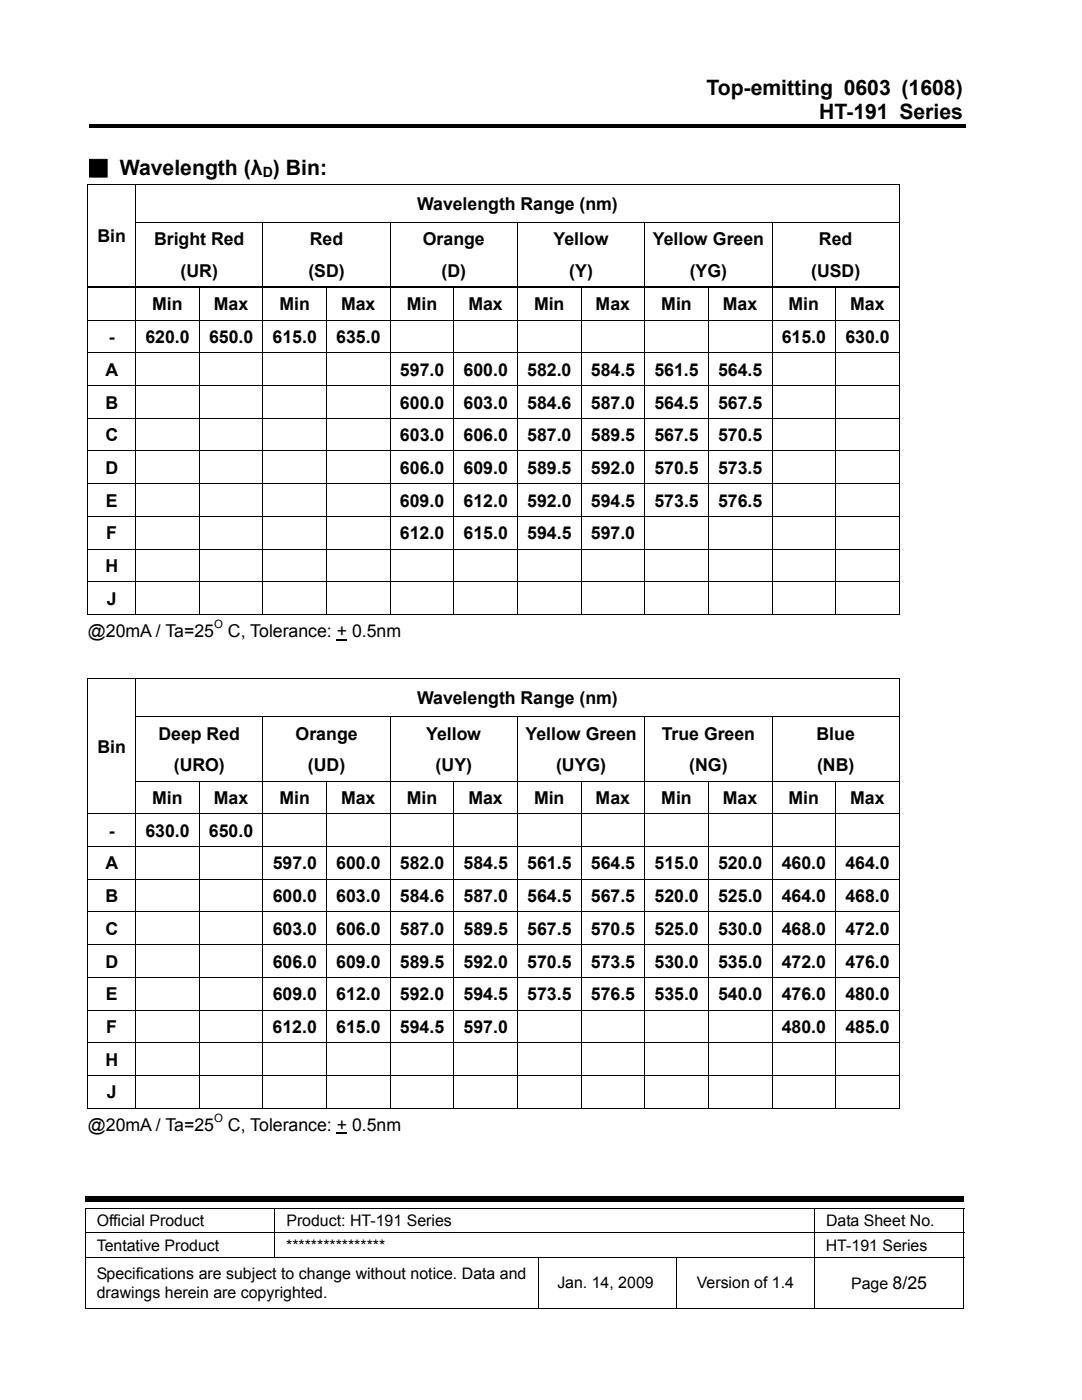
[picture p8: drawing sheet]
<svg xmlns="http://www.w3.org/2000/svg" width="216mm" height="279mm" viewBox="0 0 216 279" stroke-linecap="round" stroke-linejoin="round" font-family="sans-serif">
<defs><g id="words">
<g font-size="4.2">
<text x="140.9" y="18.9">Top-emitting 0603 (1608)</text>
<text x="163.5" y="23.8">HT-191 Series</text>
<text x="17.5" y="34.9">▓ Wavelength (λ ) Bin:</text>
</g>
<g font-size="3.5">
<text x="83.2" y="41.9">Wavelength Range (nm)</text>
<text x="19.5" y="48.3">Bin</text>
<text x="30.7" y="48.9">Bright Red</text>
<text x="61.8" y="48.9">Red</text>
<text x="84.4" y="48.9">Orange</text>
<text x="110.5" y="48.9">Yellow</text>
<text x="130.3" y="48.9">Yellow Green</text>
<text x="163.4" y="48.9">Red</text>
<text x="36" y="55.2">(UR)</text>
<text x="61.5" y="55.2">(SD)</text>
<text x="88.1" y="55.2">(D)</text>
<text x="113.6" y="55.2">(Y)</text>
<text x="137.6" y="55.2">(YG)</text>
<text x="161.9" y="55.2">(USD)</text>
<text x="30.4" y="62">Min</text>
<text x="42.7" y="62">Max</text>
<text x="55.8" y="62">Min</text>
<text x="68.1" y="62">Max</text>
<text x="81.2" y="62">Min</text>
<text x="93.5" y="62">Max</text>
<text x="106.6" y="62">Min</text>
<text x="118.8" y="62">Max</text>
<text x="132" y="62">Min</text>
<text x="144.2" y="62">Max</text>
<text x="157.3" y="62">Min</text>
<text x="169.6" y="62">Max</text>
<text x="21.7" y="68.5">-</text>
<text x="29" y="68.5">620.0</text>
<text x="41.7" y="68.5">650.0</text>
<text x="54.4" y="68.5">615.0</text>
<text x="67.1" y="68.5">635.0</text>
<text x="156" y="68.5">615.0</text>
<text x="168.7" y="68.5">630.0</text>
<text x="21" y="75">A</text>
<text x="79.8" y="75">597.0</text>
<text x="92.5" y="75">600.0</text>
<text x="105.2" y="75">582.0</text>
<text x="117.9" y="75">584.5</text>
<text x="130.6" y="75">561.5</text>
<text x="143.3" y="75">564.5</text>
<text x="21" y="81.5">B</text>
<text x="79.8" y="81.5">600.0</text>
<text x="92.5" y="81.5">603.0</text>
<text x="105.2" y="81.5">584.6</text>
<text x="117.9" y="81.5">587.0</text>
<text x="130.6" y="81.5">564.5</text>
<text x="143.3" y="81.5">567.5</text>
<text x="21" y="88.1">C</text>
<text x="79.8" y="88.1">603.0</text>
<text x="92.5" y="88.1">606.0</text>
<text x="105.2" y="88.1">587.0</text>
<text x="117.9" y="88.1">589.5</text>
<text x="130.6" y="88.1">567.5</text>
<text x="143.3" y="88.1">570.5</text>
<text x="21" y="94.6">D</text>
<text x="79.8" y="94.6">606.0</text>
<text x="92.5" y="94.6">609.0</text>
<text x="105.2" y="94.6">589.5</text>
<text x="117.9" y="94.6">592.0</text>
<text x="130.6" y="94.6">570.5</text>
<text x="143.3" y="94.6">573.5</text>
<text x="21.1" y="101.1">E</text>
<text x="79.8" y="101.1">609.0</text>
<text x="92.5" y="101.1">612.0</text>
<text x="105.2" y="101.1">592.0</text>
<text x="117.9" y="101.1">594.5</text>
<text x="130.6" y="101.1">573.5</text>
<text x="143.3" y="101.1">576.5</text>
<text x="21.2" y="107.6">F</text>
<text x="79.8" y="107.6">612.0</text>
<text x="92.5" y="107.6">615.0</text>
<text x="105.2" y="107.6">594.5</text>
<text x="117.9" y="107.6">597.0</text>
<text x="21" y="114.2">H</text>
<text x="21.3" y="120.7">J</text>
<text x="17.5" y="127.1">@20mA / Ta=25</text>
<text x="45.5" y="127.1">C, Tolerance: + 0.5nm</text>
<text x="83.2" y="140.6">Wavelength Range (nm)</text>
<text x="31.6" y="147.6">Deep Red</text>
<text x="59" y="147.6">Orange</text>
<text x="85" y="147.6">Yellow</text>
<text x="104.9" y="147.6">Yellow Green</text>
<text x="132" y="147.6">True Green</text>
<text x="162.9" y="147.6">Blue</text>
<text x="19.5" y="150.3">Bin</text>
<text x="34.7" y="153.9">(URO)</text>
<text x="61.4" y="153.9">(UD)</text>
<text x="86.9" y="153.9">(UY)</text>
<text x="111" y="153.9">(UYG)</text>
<text x="137.5" y="153.9">(NG)</text>
<text x="163" y="153.9">(NB)</text>
<text x="30.4" y="160.5">Min</text>
<text x="42.7" y="160.5">Max</text>
<text x="55.8" y="160.5">Min</text>
<text x="68.1" y="160.5">Max</text>
<text x="81.2" y="160.5">Min</text>
<text x="93.5" y="160.5">Max</text>
<text x="106.6" y="160.5">Min</text>
<text x="118.8" y="160.5">Max</text>
<text x="132" y="160.5">Min</text>
<text x="144.2" y="160.5">Max</text>
<text x="157.3" y="160.5">Min</text>
<text x="169.6" y="160.5">Max</text>
<text x="21.7" y="167">-</text>
<text x="29" y="167">630.0</text>
<text x="41.7" y="167">650.0</text>
<text x="21" y="173.5">A</text>
<text x="54.4" y="173.5">597.0</text>
<text x="67.1" y="173.5">600.0</text>
<text x="79.8" y="173.5">582.0</text>
<text x="92.5" y="173.5">584.5</text>
<text x="105.2" y="173.5">561.5</text>
<text x="117.9" y="173.5">564.5</text>
<text x="130.6" y="173.5">515.0</text>
<text x="143.3" y="173.5">520.0</text>
<text x="156" y="173.5">460.0</text>
<text x="168.7" y="173.5">464.0</text>
<text x="21" y="180">B</text>
<text x="54.4" y="180">600.0</text>
<text x="67.1" y="180">603.0</text>
<text x="79.8" y="180">584.6</text>
<text x="92.5" y="180">587.0</text>
<text x="105.2" y="180">564.5</text>
<text x="117.9" y="180">567.5</text>
<text x="130.6" y="180">520.0</text>
<text x="143.3" y="180">525.0</text>
<text x="156" y="180">464.0</text>
<text x="168.7" y="180">468.0</text>
<text x="21" y="186.6">C</text>
<text x="54.4" y="186.6">603.0</text>
<text x="67.1" y="186.6">606.0</text>
<text x="79.8" y="186.6">587.0</text>
<text x="92.5" y="186.6">589.5</text>
<text x="105.2" y="186.6">567.5</text>
<text x="117.9" y="186.6">570.5</text>
<text x="130.6" y="186.6">525.0</text>
<text x="143.3" y="186.6">530.0</text>
<text x="156" y="186.6">468.0</text>
<text x="168.7" y="186.6">472.0</text>
<text x="21" y="193.1">D</text>
<text x="54.4" y="193.1">606.0</text>
<text x="67.1" y="193.1">609.0</text>
<text x="79.8" y="193.1">589.5</text>
<text x="92.5" y="193.1">592.0</text>
<text x="105.2" y="193.1">570.5</text>
<text x="117.9" y="193.1">573.5</text>
<text x="130.6" y="193.1">530.0</text>
<text x="143.3" y="193.1">535.0</text>
<text x="156" y="193.1">472.0</text>
<text x="168.7" y="193.1">476.0</text>
<text x="21.1" y="199.6">E</text>
<text x="54.4" y="199.6">609.0</text>
<text x="67.1" y="199.6">612.0</text>
<text x="79.8" y="199.6">592.0</text>
<text x="92.5" y="199.6">594.5</text>
<text x="105.2" y="199.6">573.5</text>
<text x="117.9" y="199.6">576.5</text>
<text x="130.6" y="199.6">535.0</text>
<text x="143.3" y="199.6">540.0</text>
<text x="156" y="199.6">476.0</text>
<text x="168.7" y="199.6">480.0</text>
<text x="21.2" y="206.1">F</text>
<text x="54.4" y="206.1">612.0</text>
<text x="67.1" y="206.1">615.0</text>
<text x="79.8" y="206.1">594.5</text>
<text x="92.5" y="206.1">597.0</text>
<text x="156" y="206.1">480.0</text>
<text x="168.7" y="206.1">485.0</text>
<text x="21" y="212.7">H</text>
<text x="21.3" y="219.2">J</text>
<text x="17.5" y="225.7">@20mA / Ta=25</text>
<text x="45.5" y="225.7">C, Tolerance: + 0.5nm</text>
</g>
<g font-size="3.2">
<text x="19.3" y="244.7">Official Product</text>
<text x="57.1" y="244.7">Product: HT-191 Series</text>
<text x="164.8" y="244.7">Data Sheet No.</text>
<text x="19.3" y="249.6">Tentative Product</text>
<text x="57.1" y="249.6">****************</text>
<text x="164.8" y="249.6">HT-191 Series</text>
<text x="19.3" y="255.3">Specifications are subject to change without notice. Data and</text>
<text x="111.2" y="257.1">Jan. 14, 2009</text>
<text x="139.1" y="257.1">Version of 1.4</text>
<text x="169.8" y="257.2">Page 8/25</text>
<text x="19.3" y="259">drawings herein are copyrighted.</text>
</g>
<text font-size="2.8" x="52.4" y="35.4">D</text>
<g font-size="2.3">
<text x="42.7" y="125.4">O</text>
<text x="42.7" y="223.9">O</text>
</g>
</g></defs>
<g fill="#000">
<path d="M17.4 36.7h.2v.2h-.2zM17.8 24.7h85.2v.8h-85.2zM102.8 24.7h89.8v.8h-89.8zM179.4 36.7h.1v.2h-.1zM17.4 44.2h.2v.2h-.2zM17.4 57.3h.2v.2h-.2zM179.4 57.1h.1v.2h-.1zM179.4 57.3h.1v.2h-.1zM17.4 135.4h.2v.2h-.2zM179.4 122.6h.1v.1h-.1zM179.4 135.4h.1v.2h-.1zM17.4 142.9h.2v.2h-.2z"/>
<path d="M17.4 155.8h.2v.2h-.2zM17 238.7h175.3v1.1h-175.3zM179.4 221.1h.1v.1h-.1zM17 241h.1v.2h-.1zM192.2 261h.2v.1h-.2z"/>
</g>
<g fill="none" stroke="#000" stroke-width=".2">
<path d="M17.4 36.8h162.1M17.5 36.9v7.3M27.1 36.9v7.3M179.5 36.9v7.3M17.4 57.2h9.6M17.4 57.4h162.1M17.5 44.4v12.9M17.5 57.5v6.3M27 44.3h152.5M27.1 44.4v12.9M27.1 57.5v6.3M27.1 57.2h25.3"/>
<path d="M39.8 57.5v6.3M52.5 44.4v12.9M52.5 57.5v6.3M52.5 57.2h25.3M65.2 57.5v6.3M77.9 44.4v12.9M77.9 57.5v6.3M77.9 57.2h25.3M90.6 57.5v6.3M103.3 44.4v12.9M103.3 57.5v6.3M103.3 57.2h25.3"/>
<path d="M116 57.5v6.3M128.7 44.4v12.9M128.7 57.5v6.3M128.7 57.2h25.3M141.4 57.5v6.3M154.1 44.4v12.9M154.1 57.5v6.3M154.1 57.2h25.3M166.8 57.5v6.3M179.5 44.4v12.9M179.5 57.5v6.3M17.4 63.9h162.1"/>
<path d="M17.4 70.4h162.1M17.4 77h162.1M17.5 64v6.3M17.5 70.5v6.4M17.5 77v6.4M27.1 64v6.3M27.1 70.5v6.4M27.1 77v6.4M39.8 64v6.3M39.8 70.5v6.4M39.8 77v6.4M52.5 64v6.3"/>
<path d="M52.5 70.5v6.4M52.5 77v6.4M65.2 64v6.3M65.2 70.5v6.4M65.2 77v6.4M77.9 64v6.3M77.9 70.5v6.4M77.9 77v6.4M90.6 64v6.3M90.6 70.5v6.4M90.6 77v6.4M103.3 64v6.3"/>
<path d="M103.3 70.5v6.4M103.3 77v6.4M116 64v6.3M116 70.5v6.4M116 77v6.4M128.7 64v6.3M128.7 70.5v6.4M128.7 77v6.4M141.4 64v6.3M141.4 70.5v6.4M141.4 77v6.4M154.1 64v6.3"/>
<path d="M154.1 70.5v6.4M154.1 77v6.4M166.8 64v6.3M166.8 70.5v6.4M166.8 77v6.4M179.5 64v6.3M179.5 70.5v6.4M179.5 77v6.4M17.4 83.5h162.1M17.4 90h162.1M17.4 96.5h162.1M17.5 83.6v6.3"/>
<path d="M17.5 90.1v6.4M17.5 96.6v6.4M27.1 83.6v6.3M27.1 90.1v6.4M27.1 96.6v6.4M39.8 83.6v6.3M39.8 90.1v6.4M39.8 96.6v6.4M52.5 83.6v6.3M52.5 90.1v6.4M52.5 96.6v6.4M65.2 83.6v6.3"/>
<path d="M65.2 90.1v6.4M65.2 96.6v6.4M77.9 83.6v6.3M77.9 90.1v6.4M77.9 96.6v6.4M90.6 83.6v6.3M90.6 90.1v6.4M90.6 96.6v6.4M103.3 83.6v6.3M103.3 90.1v6.4M103.3 96.6v6.4M116 83.6v6.3"/>
<path d="M116 90.1v6.4M116 96.6v6.4M128.7 83.6v6.3M128.7 90.1v6.4M128.7 96.6v6.4M141.4 83.6v6.3M141.4 90.1v6.4M141.4 96.6v6.4M154.1 83.6v6.3M154.1 90.1v6.4M154.1 96.6v6.4M166.8 83.6v6.3"/>
<path d="M166.8 90.1v6.4M166.8 96.6v6.4M179.5 83.6v6.3M179.5 90.1v6.4M179.5 96.6v6.4M17.4 103.1h162.1M17.4 109.6h162.1M17.4 116.1h162.1M17.5 103.1v6.4M17.5 109.7v6.3M17.5 116.2v6.5M27.1 103.1v6.4"/>
<path d="M27.1 109.7v6.3M27.1 116.2v6.5M39.8 103.1v6.4M39.8 109.7v6.3M39.8 116.2v6.5M52.5 103.1v6.4M52.5 109.7v6.3M52.5 116.2v6.5M65.2 103.1v6.4M65.2 109.7v6.3M65.2 116.2v6.5M77.9 103.1v6.4"/>
<path d="M77.9 109.7v6.3M77.9 116.2v6.5M90.6 103.1v6.4M90.6 109.7v6.3M90.6 116.2v6.5M103.3 103.1v6.4M103.3 109.7v6.3M103.3 116.2v6.5M116 103.1v6.4M116 109.7v6.3M116 116.2v6.5M128.7 103.1v6.4"/>
<path d="M128.7 109.7v6.3M128.7 116.2v6.5M141.4 103.1v6.4M141.4 109.7v6.3M141.4 116.2v6.5M154.1 103.1v6.4M154.1 109.7v6.3M154.1 116.2v6.5M166.8 103.1v6.4M166.8 109.7v6.3M166.8 116.2v6.5M179.5 103.1v6.4"/>
<path d="M179.5 109.7v6.3M179.5 116.2v6.5M17.4 122.6h9.6M17.4 135.5h162.1M17.5 135.6v7.3M27.1 135.6v7.3M27.1 122.6h12.6M39.8 122.6h12.6M52.5 122.6h12.6M65.2 122.6h12.6M77.9 122.6h12.6M90.6 122.6h12.6"/>
<path d="M103.3 122.6h12.6M116 122.6h12.6M128.7 122.6h12.6M141.4 122.6h12.6M154.1 122.6h12.6M166.8 122.6h12.6M179.5 135.6v7.3M17.5 143.1v12.7M17.5 156v6.3M27 143h152.5M27 155.9h152.5M27.1 143.1v12.7"/>
<path d="M27.1 156v6.3M39.8 156v6.3M52.5 143.1v12.7M52.5 156v6.3M65.2 156v6.3M77.9 143.1v12.7M77.9 156v6.3M90.6 156v6.3M103.3 143.1v12.7M103.3 156v6.3M116 156v6.3M128.7 143.1v12.7"/>
<path d="M128.7 156v6.3M141.4 156v6.3M154.1 143.1v12.7M154.1 156v6.3M166.8 156v6.3M179.5 143.1v12.7M179.5 156v6.3M17.4 162.4h162.1M17.4 168.9h162.1M17.4 175.5h162.1M17.5 162.5v6.3M17.5 169v6.4"/>
<path d="M17.5 175.6v6.3M27.1 162.5v6.3M27.1 169v6.4M27.1 175.6v6.3M39.8 162.5v6.3M39.8 169v6.4M39.8 175.6v6.3M52.5 162.5v6.3M52.5 169v6.4M52.5 175.6v6.3M65.2 162.5v6.3M65.2 169v6.4"/>
<path d="M65.2 175.6v6.3M77.9 162.5v6.3M77.9 169v6.4M77.9 175.6v6.3M90.6 162.5v6.3M90.6 169v6.4M90.6 175.6v6.3M103.3 162.5v6.3M103.3 169v6.4M103.3 175.6v6.3M116 162.5v6.3M116 169v6.4"/>
<path d="M116 175.6v6.3M128.7 162.5v6.3M128.7 169v6.4M128.7 175.6v6.3M141.4 162.5v6.3M141.4 169v6.4M141.4 175.6v6.3M154.1 162.5v6.3M154.1 169v6.4M154.1 175.6v6.3M166.8 162.5v6.3M166.8 169v6.4"/>
<path d="M166.8 175.6v6.3M179.5 162.5v6.3M179.5 169v6.4M179.5 175.6v6.3M17.4 182h162.1M17.4 188.5h162.1M17.4 195.1h162.1M17.5 182.1v6.3M17.5 188.6v6.4M17.5 195.1v6.4M27.1 182.1v6.3M27.1 188.6v6.4"/>
<path d="M27.1 195.1v6.4M39.8 182.1v6.3M39.8 188.6v6.4M39.8 195.1v6.4M52.5 182.1v6.3M52.5 188.6v6.4M52.5 195.1v6.4M65.2 182.1v6.3M65.2 188.6v6.4M65.2 195.1v6.4M77.9 182.1v6.3M77.9 188.6v6.4"/>
<path d="M77.9 195.1v6.4M90.6 182.1v6.3M90.6 188.6v6.4M90.6 195.1v6.4M103.3 182.1v6.3M103.3 188.6v6.4M103.3 195.1v6.4M116 182.1v6.3M116 188.6v6.4M116 195.1v6.4M128.7 182.1v6.3M128.7 188.6v6.4"/>
<path d="M128.7 195.1v6.4M141.4 182.1v6.3M141.4 188.6v6.4M141.4 195.1v6.4M154.1 182.1v6.3M154.1 188.6v6.4M154.1 195.1v6.4M166.8 182.1v6.3M166.8 188.6v6.4M166.8 195.1v6.4M179.5 182.1v6.3M179.5 188.6v6.4"/>
<path d="M179.5 195.1v6.4M17.4 201.6h162.1M17.4 208.1h162.1M17.4 214.6h162.1M17.5 201.7v6.3M17.5 208.2v6.3M17.5 214.7v6.5M27.1 201.7v6.3M27.1 208.2v6.3M27.1 214.7v6.5M39.8 201.7v6.3M39.8 208.2v6.3"/>
<path d="M39.8 214.7v6.5M52.5 201.7v6.3M52.5 208.2v6.3M52.5 214.7v6.5M65.2 201.7v6.3M65.2 208.2v6.3M65.2 214.7v6.5M77.9 201.7v6.3M77.9 208.2v6.3M77.9 214.7v6.5M90.6 201.7v6.3M90.6 208.2v6.3"/>
<path d="M90.6 214.7v6.5M103.3 201.7v6.3M103.3 208.2v6.3M103.3 214.7v6.5M116 201.7v6.3M116 208.2v6.3M116 214.7v6.5M128.7 201.7v6.3M128.7 208.2v6.3M128.7 214.7v6.5M141.4 201.7v6.3M141.4 208.2v6.3"/>
<path d="M141.4 214.7v6.5M154.1 201.7v6.3M154.1 208.2v6.3M154.1 214.7v6.5M166.8 201.7v6.3M166.8 208.2v6.3M166.8 214.7v6.5M179.5 201.7v6.3M179.5 208.2v6.3M179.5 214.7v6.5M17.4 221.1h9.6M27.1 221.1h12.6"/>
<path d="M39.8 221.1h12.6M52.5 221.1h12.6M65.2 221.1h12.6M77.9 221.1h12.6M90.6 221.1h12.6M103.3 221.1h12.6M116 221.1h12.6M128.7 221.1h12.6M141.4 221.1h12.6M154.1 221.1h12.6M166.8 221.1h12.6M17 241.1h175.4"/>
<path d="M17 246h175.4M17 251h175.4M17 241.2v4.7M17 246.1v4.8M17 251.1v10M54.9 241.2v4.7M54.9 246.1v4.8M107.5 251.1v10M135 251.1v10M162.5 241.2v4.7M162.5 246.1v4.8M162.5 251.1v10"/>
<path d="M192.3 241.2v4.7M192.3 246.1v4.8M192.3 251.1v10M17 261h90.5M107.6 261h27.3M135.1 261h27.3M162.6 261h29.6"/>
</g>
<path d="M67.2 127.7h2.1M67.2 226.2h2.1" fill="none" stroke="#000" stroke-width=".25"/>
<use href="#words"/>
</svg>
